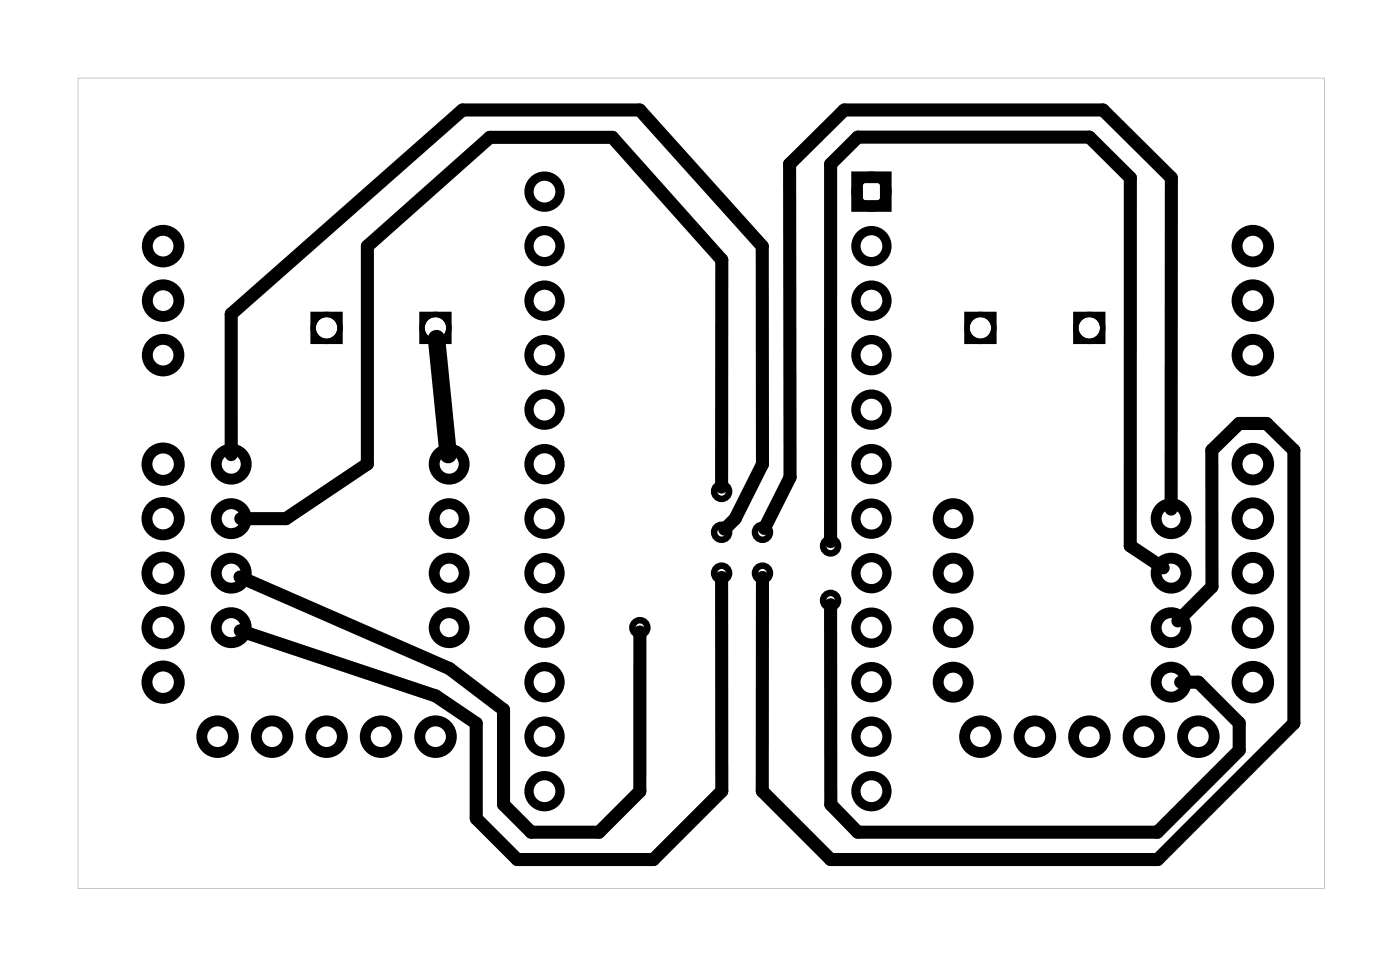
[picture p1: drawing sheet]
<svg xmlns="http://www.w3.org/2000/svg" width="65mm" height="45mm" viewBox="0 0 65 45" stroke-linecap="round" stroke-linejoin="round" font-family="sans-serif">
<g fill="#000">
<path d="M14.5 14.5v1.5h1.5v-1.5zM14.7 15.3a.5 .5 0 0 1 1 0 .5 .5 0 0 1-1 0z"/>
<path d="M19.5 14.5v1.5h1.6v-1.5zM19.8 15.3a.5 .5 0 0 1 1 0 .5 .5 0 0 1-1 0z"/>
<path d="M45 14.5v1.5h1.5v-1.5zM45.2 15.3a.5 .5 0 0 1 1 0 .5 .5 0 0 1-1 0z"/>
<path d="M50 14.5v1.5h1.5v-1.5zM50.3 15.3a.5 .5 0 0 1 1 0 .5 .5 0 0 1-1 0z"/>
<path d="M3.6 3.6v37.8h58.1v-37.8zM3.6 3.6h58.1v37.8h-58.1z"/>
</g>
<g fill="none" stroke="#000" stroke-width=".51">
<circle cx="7.6" cy="14" r=".74"/>
<circle cx="7.6" cy="16.5" r=".74"/>
<circle cx="7.6" cy="11.5" r=".74"/>
<circle cx="58.4" cy="16.6" r=".74"/>
<circle cx="58.4" cy="11.5" r=".74"/>
<circle cx="58.4" cy="14" r=".74"/>
<circle cx="7.6" cy="24.2" r=".75"/>
<circle cx="7.6" cy="26.7" r=".75"/>
<circle cx="7.6" cy="31.8" r=".75"/>
<circle cx="7.6" cy="21.6" r=".75"/>
<circle cx="7.6" cy="29.2" r=".75"/>
<circle cx="10.1" cy="34.3" r=".74"/>
<circle cx="10.8" cy="24.2" r=".7"/>
<circle cx="10.8" cy="29.3" r=".7"/>
<circle cx="10.8" cy="26.7" r=".7"/>
<circle cx="10.8" cy="21.6" r=".7"/>
<circle cx="12.7" cy="34.3" r=".74"/>
<circle cx="15.2" cy="34.3" r=".74"/>
<circle cx="17.8" cy="34.3" r=".74"/>
<circle cx="20.3" cy="34.3" r=".74"/>
<circle cx="20.9" cy="29.3" r=".7"/>
<circle cx="20.9" cy="24.2" r=".7"/>
<circle cx="20.9" cy="21.6" r=".7"/>
<circle cx="20.9" cy="26.7" r=".7"/>
<circle cx="44.4" cy="24.2" r=".7"/>
<circle cx="44.4" cy="29.3" r=".7"/>
<circle cx="44.4" cy="31.8" r=".7"/>
<circle cx="44.4" cy="26.7" r=".7"/>
<circle cx="45.7" cy="34.3" r=".74"/>
<circle cx="48.2" cy="34.3" r=".74"/>
<circle cx="50.8" cy="34.3" r=".74"/>
<circle cx="53.3" cy="34.3" r=".74"/>
<circle cx="54.6" cy="29.3" r=".7"/>
<circle cx="54.6" cy="26.7" r=".7"/>
<circle cx="54.6" cy="31.8" r=".7"/>
<circle cx="54.6" cy="24.2" r=".7"/>
<circle cx="55.9" cy="34.3" r=".74"/>
<circle cx="58.4" cy="31.8" r=".74"/>
<circle cx="58.4" cy="26.7" r=".74"/>
<circle cx="58.4" cy="29.3" r=".74"/>
<circle cx="58.4" cy="21.6" r=".74"/>
<circle cx="58.4" cy="24.2" r=".74"/>
</g>
<g fill="none" stroke="#000" stroke-width=".3">
<circle cx="29.8" cy="29.2" r=".35"/>
<circle cx="33.6" cy="26.7" r=".35"/>
<circle cx="33.6" cy="22.9" r=".35"/>
<circle cx="33.6" cy="24.8" r=".35"/>
<circle cx="35.5" cy="24.8" r=".35"/>
<circle cx="35.5" cy="26.7" r=".35"/>
<circle cx="38.7" cy="25.4" r=".35"/>
<circle cx="38.7" cy="28" r=".35"/>
</g>
<g fill="none" stroke="#000" stroke-width=".25">
<circle cx="15.2" cy="15.3" r=".63"/>
<circle cx="20.3" cy="15.3" r=".63"/>
<circle cx="45.7" cy="15.3" r=".63"/>
<circle cx="50.8" cy="15.3" r=".63"/>
</g>
<g fill="none" stroke="#000" stroke-width=".43">
<circle cx="25.4" cy="8.9" r=".72"/>
<circle cx="25.4" cy="19.1" r=".72"/>
<circle cx="25.4" cy="16.6" r=".72"/>
<circle cx="25.4" cy="11.5" r=".72"/>
<circle cx="25.4" cy="14" r=".72"/>
<circle cx="40.6" cy="8.9" r=".72"/>
<circle cx="40.6" cy="16.6" r=".72"/>
<circle cx="40.6" cy="19.1" r=".72"/>
<circle cx="40.6" cy="14" r=".72"/>
<circle cx="40.6" cy="11.5" r=".72"/>
<circle cx="25.4" cy="31.8" r=".72"/>
<circle cx="25.4" cy="29.3" r=".72"/>
<circle cx="25.4" cy="34.3" r=".72"/>
<circle cx="25.4" cy="36.9" r=".72"/>
<circle cx="25.4" cy="26.7" r=".72"/>
<circle cx="25.4" cy="21.6" r=".72"/>
<circle cx="25.4" cy="24.2" r=".72"/>
<circle cx="40.6" cy="34.3" r=".72"/>
<circle cx="40.6" cy="36.9" r=".72"/>
<circle cx="40.6" cy="29.3" r=".72"/>
<circle cx="40.6" cy="31.8" r=".72"/>
<circle cx="40.6" cy="26.7" r=".72"/>
<circle cx="40.6" cy="24.2" r=".72"/>
<circle cx="40.6" cy="21.6" r=".72"/>
</g>
<path d="M40 8.3h1.3v1.3h-1.3z" fill="none" stroke="#000" stroke-width=".54"/>
<path d="M10.8 21.2v-6.6l10.8-9.5h8.2l5.7 6.4v10.1l-1.2 2.6-.5 .5M11.2 26.9l9.8 4.3 2.5 1.9v4.4l1.3 1.3h3.1l1.9-1.9v-7.5M33.6 22.7v-10.6l-5.1-5.7h-5.7l-5.7 5.1v10.1l-3.8 2.6h-2.1M33.6 26.9v10l-3.1 3.2h-6.4l-1.9-2v-4.4l-1.9-1.3-9.1-3M35.5 26.9v10l3.2 3.2h15.3l6.3-6.4v-12.7l-1.3-1.3h-1.2l-1.3 1.3v6.3l-1.6 1.6M38.7 25.2v-17.6l1.3-1.2h10.8l1.9 1.9v17.1l1.5 1.1M38.7 28.2v9.3l1.3 1.3h14l3.8-3.8v-1.3l-1.9-1.9h-.9M54.6 23.7v-15.4l-3.2-3.2h-12l-2.6 2.5v14.6l-1.2 2.4" fill="none" stroke="#000" stroke-width=".61"/>
<path d="M20.3 15.8l.6 5.4" fill="none" stroke="#000" stroke-width=".81"/>
</svg>
